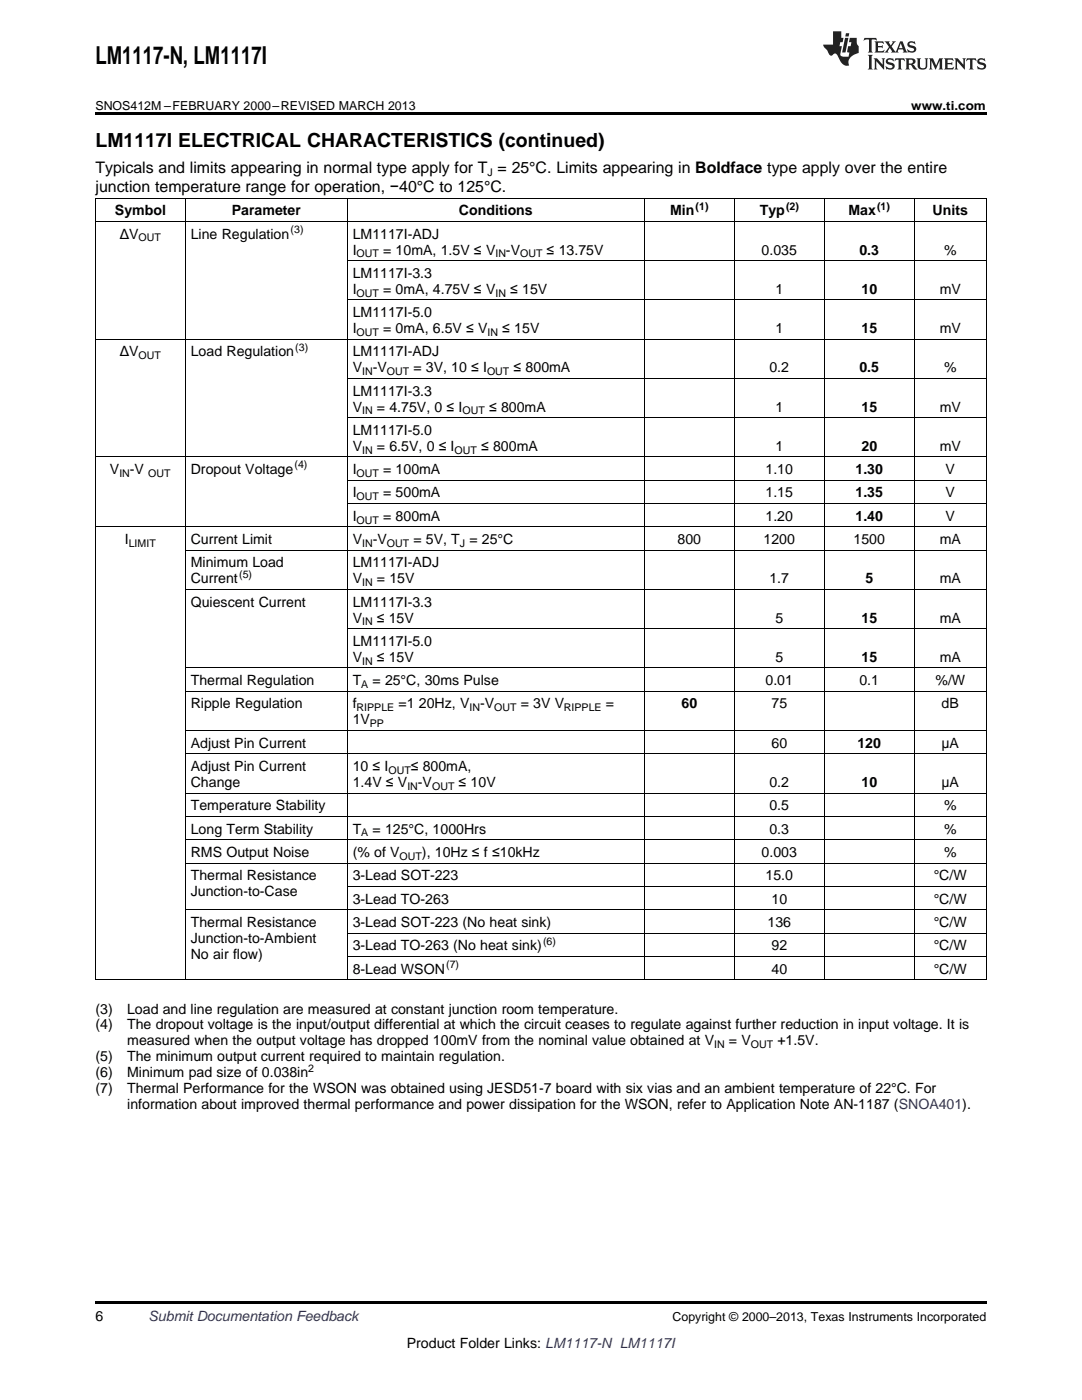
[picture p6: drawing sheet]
<svg xmlns="http://www.w3.org/2000/svg" width="216mm" height="279mm" viewBox="0 0 216 279" stroke-linecap="round" stroke-linejoin="round" font-family="sans-serif">
<defs><g id="words">
<text font-size="4.9" x="19" y="12.8">LM1117-N, LM1117I</text>
<text font-size="3.9" x="19" y="29.3">LM1117I ELECTRICAL CHARACTERISTICS (continued)</text>
<g font-size="3.2">
<text x="19" y="34.4">Typicals and limits appearing in normal type apply for T = 25°C. Limits appearing in Boldface type apply over the entire</text>
<text x="19" y="38.3">junction temperature range for operation, −40°C to 125°C.</text>
</g>
<g font-size="2.8">
<text x="22.9" y="43">Symbol</text>
<text x="23.9" y="47.6">ΔV</text>
<text x="38.1" y="47.6">Line Regulation</text>
<text x="46.2" y="43">Parameter</text>
<text x="70.4" y="47.6">LM1117I-ADJ</text>
<text x="91.6" y="43">Conditions</text>
<text x="133.7" y="43">Min</text>
<text x="151.6" y="43">Typ</text>
<text x="169.3" y="43">Max</text>
<text x="186.1" y="43">Units</text>
<text x="70.4" y="50.8">I</text>
<text x="76.4" y="50.8">= 10mA, 1.5V ≤ V</text>
<text x="101" y="50.8">-V</text>
<text x="109.1" y="50.8">≤ 13.75V</text>
<text x="152" y="50.8">0.035</text>
<text x="171.5" y="50.8">0.3</text>
<text x="188.4" y="50.8">%</text>
<text x="70.4" y="55.5">LM1117I-3.3</text>
<text x="70.4" y="58.6">I</text>
<text x="76.4" y="58.6">= 0mA, 4.75V ≤ V</text>
<text x="101.8" y="58.6">≤ 15V</text>
<text x="154.7" y="58.6">1</text>
<text x="171.9" y="58.6">10</text>
<text x="187.5" y="58.6">mV</text>
<text x="70.4" y="63.3">LM1117I-5.0</text>
<text x="23.9" y="71.1">ΔV</text>
<text x="38.1" y="71.1">Load Regulation</text>
<text x="70.4" y="66.5">I</text>
<text x="70.4" y="71.1">LM1117I-ADJ</text>
<text x="76.4" y="66.5">= 0mA, 6.5V ≤ V</text>
<text x="100.2" y="66.5">≤ 15V</text>
<text x="154.7" y="66.5">1</text>
<text x="171.9" y="66.5">15</text>
<text x="187.5" y="66.5">mV</text>
<text x="70.4" y="74.3">V</text>
<text x="74.4" y="74.3">-V</text>
<text x="82.5" y="74.3">= 3V, 10 ≤ I</text>
<text x="102.5" y="74.3">≤ 800mA</text>
<text x="153.5" y="74.3">0.2</text>
<text x="171.5" y="74.3">0.5</text>
<text x="188.4" y="74.3">%</text>
<text x="70.4" y="79">LM1117I-3.3</text>
<text x="70.4" y="82.1">V</text>
<text x="75.2" y="82.1">= 4.75V, 0 ≤ I</text>
<text x="97.6" y="82.1">≤ 800mA</text>
<text x="154.7" y="82.1">1</text>
<text x="171.9" y="82.1">15</text>
<text x="187.5" y="82.1">mV</text>
<text x="70.4" y="86.8">LM1117I-5.0</text>
<text x="70.4" y="90">V</text>
<text x="75.2" y="90">= 6.5V, 0 ≤ I</text>
<text x="96" y="90">≤ 800mA</text>
<text x="154.7" y="90">1</text>
<text x="171.9" y="90">20</text>
<text x="187.5" y="90">mV</text>
<text x="21.9" y="94.6">V</text>
<text x="25.9" y="94.6">-V</text>
<text x="38.1" y="94.6">Dropout Voltage</text>
<text x="70.4" y="94.6">I</text>
<text x="76.4" y="94.6">= 100mA</text>
<text x="152.8" y="94.6">1.10</text>
<text x="170.7" y="94.6">1.30</text>
<text x="188.7" y="94.6">V</text>
<text x="70.4" y="99.3">I</text>
<text x="76.4" y="99.3">= 500mA</text>
<text x="152.8" y="99.3">1.15</text>
<text x="170.7" y="99.3">1.35</text>
<text x="188.7" y="99.3">V</text>
<text x="70.4" y="103.9">I</text>
<text x="76.4" y="103.9">= 800mA</text>
<text x="152.8" y="103.9">1.20</text>
<text x="170.7" y="103.9">1.40</text>
<text x="188.7" y="103.9">V</text>
<text x="24.9" y="108.6">I</text>
<text x="38.1" y="108.6">Current Limit</text>
<text x="38.1" y="113.2">Minimum Load</text>
<text x="70.4" y="108.6">V</text>
<text x="70.4" y="113.2">LM1117I-ADJ</text>
<text x="74.4" y="108.6">-V</text>
<text x="82.5" y="108.6">= 5V, T = 25°C</text>
<text x="135.2" y="108.6">800</text>
<text x="152.4" y="108.6">1200</text>
<text x="170.3" y="108.6">1500</text>
<text x="187.5" y="108.6">mA</text>
<text x="38.1" y="116.4">Current</text>
<text x="70.4" y="116.4">V</text>
<text x="75.2" y="116.4">= 15V</text>
<text x="153.5" y="116.4">1.7</text>
<text x="172.7" y="116.4">5</text>
<text x="187.5" y="116.4">mA</text>
<text x="38.1" y="121.1">Quiescent Current</text>
<text x="70.4" y="121.1">LM1117I-3.3</text>
<text x="70.4" y="124.2">V</text>
<text x="75.2" y="124.2">≤ 15V</text>
<text x="154.7" y="124.2">5</text>
<text x="171.9" y="124.2">15</text>
<text x="187.5" y="124.2">mA</text>
<text x="70.4" y="128.9">LM1117I-5.0</text>
<text x="38.1" y="136.7">Thermal Regulation</text>
<text x="70.4" y="132.1">V</text>
<text x="70.4" y="136.7">T</text>
<text x="74.3" y="136.7">= 25°C, 30ms Pulse</text>
<text x="75.2" y="132.1">≤ 15V</text>
<text x="152.8" y="136.7">0.01</text>
<text x="154.7" y="132.1">5</text>
<text x="171.5" y="136.7">0.1</text>
<text x="171.9" y="132.1">15</text>
<text x="186.7" y="136.7">%/W</text>
<text x="187.5" y="132.1">mA</text>
<text x="38.1" y="141.4">Ripple Regulation</text>
<text x="70.4" y="141.4">f</text>
<text x="79.5" y="141.4">=1</text>
<text x="83.6" y="141.4">20Hz, V</text>
<text x="95.8" y="141.4">-V</text>
<text x="103.9" y="141.4">= 3V V</text>
<text x="120.9" y="141.4">=</text>
<text x="136" y="141.4">60</text>
<text x="154" y="141.4">75</text>
<text x="187.9" y="141.4">dB</text>
<text x="38.1" y="149.2">Adjust Pin Current</text>
<text x="70.4" y="144.6">1V</text>
<text x="154" y="149.2">60</text>
<text x="171.1" y="149.2">120</text>
<text x="187.9" y="149.2">μA</text>
<text x="38.1" y="153.9">Adjust Pin Current</text>
<text x="70.4" y="153.9">10 ≤ I</text>
<text x="82" y="153.9">≤ 800mA,</text>
<text x="38.1" y="157.1">Change</text>
<text x="38.1" y="161.7">Temperature Stability</text>
<text x="70.4" y="157.1">1.4V ≤ V</text>
<text x="83.4" y="157.1">-V</text>
<text x="91.5" y="157.1">≤ 10V</text>
<text x="153.5" y="157.1">0.2</text>
<text x="153.5" y="161.7">0.5</text>
<text x="171.9" y="157.1">10</text>
<text x="187.9" y="157.1">μA</text>
<text x="188.4" y="161.7">%</text>
<text x="38.1" y="166.4">Long Term Stability</text>
<text x="70.4" y="166.4">T</text>
<text x="74.3" y="166.4">= 125°C, 1000Hrs</text>
<text x="153.5" y="166.4">0.3</text>
<text x="188.4" y="166.4">%</text>
<text x="38.1" y="171">RMS Output Noise</text>
<text x="70.4" y="171">(% of V</text>
<text x="84.2" y="171">), 10Hz ≤ f ≤10kHz</text>
<text x="152" y="171">0.003</text>
<text x="188.4" y="171">%</text>
<text x="38.1" y="175.7">Thermal Resistance</text>
<text x="38.1" y="178.9">Junction-to-Case</text>
<text x="70.4" y="175.7">3-Lead SOT-223</text>
<text x="152.8" y="175.7">15.0</text>
<text x="186.3" y="175.7">°C/W</text>
<text x="38.1" y="185">Thermal Resistance</text>
<text x="70.4" y="180.3">3-Lead TO-263</text>
<text x="70.4" y="185">3-Lead SOT-223 (No heat sink)</text>
<text x="153.1" y="185">136</text>
<text x="154" y="180.3">10</text>
<text x="186.3" y="180.3">°C/W</text>
<text x="186.3" y="185">°C/W</text>
<text x="38.1" y="188.2">Junction-to-Ambient</text>
<text x="38.1" y="191.3">No air flow)</text>
<text x="70.4" y="189.7">3-Lead TO-263 (No heat sink)</text>
<text x="154" y="189.7">92</text>
<text x="186.3" y="189.7">°C/W</text>
<text x="70.4" y="194.3">8-Lead WSON</text>
<text x="154" y="194.3">40</text>
<text x="186.3" y="194.3">°C/W</text>
<text x="19" y="202.3">(3)</text>
<text x="25.4" y="202.3">Load and line regulation are measured at constant junction room temperature.</text>
<text x="19" y="205.5">(4)</text>
<text x="25.4" y="205.5">The dropout voltage is the input/output differential at which the circuit ceases to regulate against further reduction in input voltage. It is</text>
<text x="25.4" y="208.6">measured when the output voltage has dropped 100mV from the nominal value obtained at V</text>
<text x="145.5" y="208.6">= V</text>
<text x="155.1" y="208.6">+1.5V.</text>
<text x="19" y="211.8">(5)</text>
<text x="19" y="215">(6)</text>
<text x="25.4" y="211.8">The minimum output current required to maintain regulation.</text>
<text x="25.4" y="215">Minimum pad size of 0.038in</text>
<text x="19" y="218.2">(7)</text>
<text x="25.4" y="218.2">Thermal Performance for the WSON was obtained using JESD51-7 board with six vias and an ambient temperature of 22°C. For</text>
<text x="25.4" y="221.3">information about improved thermal performance and power dissipation for the WSON, refer to Application Note AN-1187 (SNOA401).</text>
<text x="19" y="263.6">6</text>
<text x="81.2" y="269">Product Folder Links: LM1117-N LM1117I</text>
</g>
<text font-size="2.8" fill="#0000c8" x="29.6" y="263.6">Submit Documentation Feedback</text>
<g font-size="2.5">
<text x="19" y="21.9">SNOS412M –FEBRUARY 2000–REVISED MARCH 2013</text>
<text x="181.8" y="21.9">www.ti.com</text>
<text x="134.2" y="263.6">Copyright © 2000–2013, Texas Instruments Incorporated</text>
</g>
<g font-size="2.1">
<text x="97.3" y="35.1">J</text>
<text x="138.8" y="41.8">(1)</text>
<text x="156.9" y="41.8">(2)</text>
<text x="175" y="41.8">(1)</text>
<text x="58" y="46.5">(3)</text>
<text x="27.6" y="48.2">OUT</text>
<text x="71.2" y="51.4">OUT</text>
<text x="98.8" y="51.4">IN</text>
<text x="103.8" y="51.4">OUT</text>
<text x="71.2" y="59.2">OUT</text>
<text x="98.8" y="59.2">IN</text>
<text x="27.6" y="71.7">OUT</text>
<text x="58.9" y="70">(3)</text>
<text x="71.2" y="67">OUT</text>
<text x="97.3" y="67">IN</text>
<text x="72.2" y="74.9">IN</text>
<text x="77.2" y="74.9">OUT</text>
<text x="97.2" y="74.9">OUT</text>
<text x="72.2" y="82.7">IN</text>
<text x="92.3" y="82.7">OUT</text>
<text x="23.8" y="95.2">IN</text>
<text x="29.6" y="95.2">OUT</text>
<text x="58.8" y="93.5">(4)</text>
<text x="71.2" y="95.2">OUT</text>
<text x="72.2" y="90.5">IN</text>
<text x="90.7" y="90.5">OUT</text>
<text x="71.2" y="99.8">OUT</text>
<text x="71.2" y="104.5">OUT</text>
<text x="25.7" y="109.1">LIMIT</text>
<text x="72.2" y="109.1">IN</text>
<text x="77.2" y="109.1">OUT</text>
<text x="91.8" y="109.1">J</text>
<text x="47.7" y="115.3">(5)</text>
<text x="72.2" y="117">IN</text>
<text x="72.2" y="124.8">IN</text>
<text x="72.1" y="137.3">A</text>
<text x="72.2" y="132.6">IN</text>
<text x="71.2" y="142">RIPPLE</text>
<text x="93.7" y="142">IN</text>
<text x="98.6" y="142">OUT</text>
<text x="112.5" y="142">RIPPLE</text>
<text x="73.8" y="145.1">PP</text>
<text x="77.5" y="154.4">OUT</text>
<text x="81.3" y="157.6">IN</text>
<text x="86.2" y="157.6">OUT</text>
<text x="72.1" y="166.9">A</text>
<text x="79.7" y="171.6">OUT</text>
<text x="108.4" y="188.5">(6)</text>
<text x="89" y="193.2">(7)</text>
<text x="142.5" y="209.2">IN</text>
<text x="149.8" y="209.2">OUT</text>
<text x="61.5" y="213.9">2</text>
</g>
</g></defs>
<path d="M19 22.5h177.8v.5h-177.8zM19 259.7h177.8v.5h-177.8z" fill="#000"/>
<g fill="none" stroke="#000" stroke-width=".2">
<path d="M19 39.5h177.8M19.1 39.6v156M37 39.6v156M69.3 39.6v156M128.5 39.6v156M146.5 39.6v156M164.4 39.6v156M182.4 39.6v156M196.8 39.6v156M19 44.2h177.8M69.3 59.8h127.5M69.3 52h127.5"/>
<path d="M19 67.7h177.8M69.3 75.5h127.5M19 91.2h177.8M69.3 95.8h127.5M69.3 83.3h127.5M19 105.1h177.8M37 117.6h159.8M37 109.8h159.8M69.3 100.5h127.5M37 138h159.8M37 133.3h159.8M69.3 125.5h127.5"/>
<path d="M37 158.3h159.8M37 150.4h159.8M37 145.8h159.8M37 172.2h159.8M37 167.6h159.8M37 162.9h159.8M69.3 176.9h127.5M19 195.5h177.8M37 181.6h159.8M69.3 190.9h127.5M69.3 186.2h127.5"/>
</g>
<g fill="#231f20">
<path d="M172.5 7.6l-.1 .5 .4-.2h.6v.1v2.1l-.2 .4h.9l-.2-.4v-2.1l.1-.1h.5l.5 .2-.2-.5zM174.5 8.3l.2 .3v1.5l-.2 .4h1.8l.2-.6a1.04 1.04 0 0 1-1.3 .2v-.7h.6l.3 .2v-.6l-.3 .2h-.6v-.6l.8-.1 .4 .3-.2-.5zM176.5 8.3l.9 1.1-.9 1.1h.8l-.2-.2 .4-.7 .5 .7-.2 .2h1.5l-.2-.2 .2-.4h.9l.1 .4-.2 .2h1l-.3-.3-.7-1.9h-.5l-.9 2-.8-1 .9-1h-.8l.1 .3-.4 .5-.3-.6 .1-.2zM179.7 8.6l.4 1h-.7zM181.3 8.4a.63 .63 0 0 0-.2 .7 .63 .63 0 0 0 .6 .4l.6 .2 .1 .2a.75 .75 0 0 1-.7 .4 .75 .75 0 0 1-.6-.5l.1 .7 .1-.1a1.11 1.11 0 0 0 1.5-.6 1.13 1.13 0 0 0-1.2-.8l-.1-.4a1.04 1.04 0 0 1 1.2 .2l-.2-.5-.2 .1-.4-.2zM173.2 10.9l.2 .4v2.2l-.2 .4h1l-.3-.4v-2.2l.3-.4zM174.3 11.6l.3 .4v1.5l-.3 .4h.8l-.2-.4v-1.3l1.5 1.7v-1.9l.2-.4h-.7l.2 .4v.9l-1.1-1.3zM177 11.8a.62 .62 0 0 0-.2 .7 .62 .62 0 0 0 .6 .4l.6 .1 .1 .3a.76 .76 0 0 1-.7 .3 .76 .76 0 0 1-.7-.4l.2 .7 .1-.1a1.11 1.11 0 0 0 1.5-.6 1.13 1.13 0 0 0-1.2-.8l-.1-.4a1.04 1.04 0 0 1 1.2 .2l-.2-.6-.2 .1-.5-.1zM178.7 11.6l-.2 .6a.61 .61 0 0 1 .8-.3v1.6l-.2 .4h.9l-.2-.4v-1.6a.63 .63 0 0 1 .7 .3l-.1-.6zM180.6 11.6l.3 .4v1.5l-.3 .4h1l-.2-.2-.1-.8 .6 .2a.76 .76 0 0 0 1.2 .7l-1-1a.58 .58 0 0 0 .6-.5 .58 .58 0 0 0-.5-.6zM181.4 11.9h.1a.45 .45 0 0 1 .5 .1 .45 .45 0 0 1 .1 .5l-.8 .2zM182.9 11.6l.2 .2a2.17 2.17 0 0 0 .3 1.9 .99 .99 0 0 0 1.6-.6v-1.1l.2-.4h-.7l.2 .2a1.92 1.92 0 0 1-.2 1.8 .6 .6 0 0 1-.9-.5v-1.1l.2-.4zM185.4 11.6l.2 .4v1.5l-.2 .4h.7l-.2-.4v-1.4l.8 1.8 .8-1.8v1.4l-.2 .4h.9l-.2-.4v-1.5l.2-.4h-.8l-.6 1.5-.6-1.5zM188.4 11.6l.2 .4v1.5l-.2 .4h1.8l.1-.6a1.04 1.04 0 0 1-1.2 .1v-.6h.5l.4 .2v-.6l-.4 .2h-.5v-.7h.8l.3 .3-.1-.6zM190.5 11.6l.2 .4v1.5l-.2 .4h.7l-.2-.4v-1.3l1.5 1.7v-1.9l.2-.4h-.7l.2 .4v.9l-1.1-1.3zM192.9 11.6l-.1 .6a.61 .61 0 0 1 .7-.3l.1 1.6-.3 .4h1l-.3-.4 .1-1.6a.63 .63 0 0 1 .7 .3l-.1-.6zM195.2 11.8a.62 .62 0 0 0-.2 .7 .62 .62 0 0 0 .6 .4l.6 .1 .1 .3a.76 .76 0 0 1-.7 .3 .76 .76 0 0 1-.6-.4l.1 .7 .1-.1a1.11 1.11 0 0 0 1.6-.6 1.13 1.13 0 0 0-1.3-.8l-.1-.4a1.04 1.04 0 0 1 1.2 .2l-.1-.6-.2 .1-.5-.1z"/>
<path d="M166.2 6.3v2.6h-1.9v.4l.8 .9a.91 .91 0 0 0 1 .8 .56 .56 0 0 1 .5-.3 .56 .56 0 0 1 .5 .3l.4 .8a1.53 1.53 0 0 0 1.9 1.2 1.54 1.54 0 0 1 1-2.1l.9-.3v-1.4a1.52 1.52 0 0 1-.4-1.6h-1.3l-.2 .8h.5l-.2 .8h-.5l-.1 1v.2l.4 .1-.2 .8a1.93 1.93 0 0 1-1.6-.3l.3-1.8h-.5l.2-.8h.4l.2-.8h-.4v-1.3zM168.6 7.6l-.6 2.9h.7l.6-2.9zM168.8 6.6l-.1 .7h.6l.2-.7z"/>
</g>
<use href="#words"/>
</svg>
